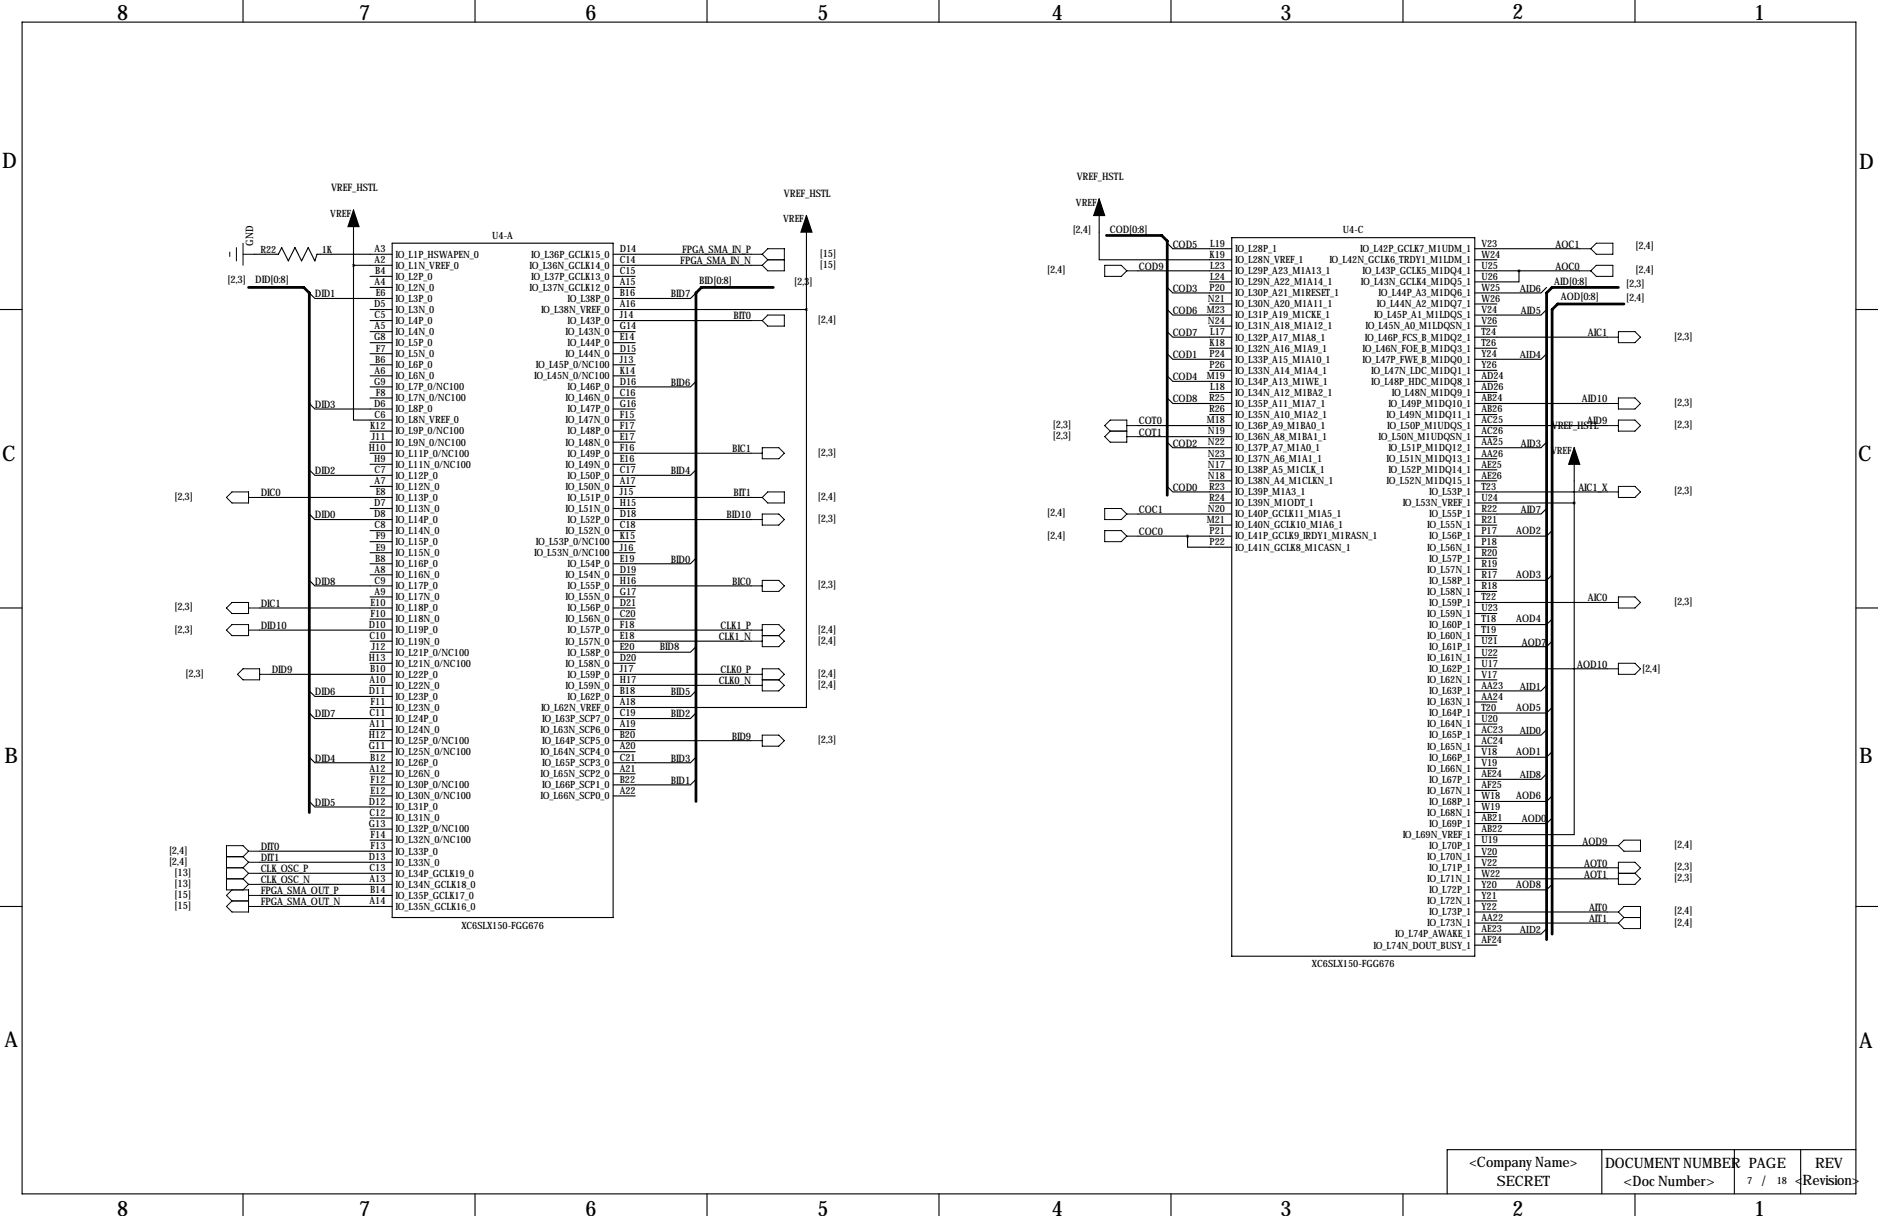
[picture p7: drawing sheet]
<svg xmlns="http://www.w3.org/2000/svg" width="432mm" height="279mm" viewBox="0 0 432 279" stroke-linecap="round" stroke-linejoin="round" font-family="sans-serif">
<defs><g id="words">
<g font-size="4.9">
<text x="26.9" y="4.6">8</text>
<text x="82.5" y="4.6">7</text>
<text x="134.6" y="4.6">6</text>
<text x="188" y="4.6">5</text>
<text x="241.8" y="4.6">4</text>
<text x="294.4" y="4.6">3</text>
<text x="347.7" y="4.3">2</text>
<text x="403.4" y="4.6">1</text>
<text x=".5" y="38.6">D</text>
<text x="427.5" y="38.9">D</text>
<text x=".5" y="105.9">C</text>
<text x="427.2" y="105.9">C</text>
<text x="1" y="175.3">B</text>
<text x="427.5" y="175.3">B</text>
<text x="1" y="240.5">A</text>
<text x="427.5" y="240.8">A</text>
<text x="26.9" y="279.3">8</text>
<text x="82.5" y="279.3">7</text>
<text x="134.6" y="279.3">6</text>
<text x="188" y="279.3">5</text>
<text x="241.8" y="279.3">4</text>
<text x="294.4" y="279.3">3</text>
<text x="347.7" y="279.3">2</text>
<text x="403.4" y="279.3">1</text>
</g>
<g font-size="3.3">
<text x="337.9" y="268.1">&lt;Company Name&gt;</text>
<text x="369.1" y="268.5">DOCUMENT NUMBER PAGE</text>
<text x="417.3" y="268.5">REV</text>
<text x="344.2" y="272.5">SECRET</text>
<text x="373.3" y="272.5">&lt;Doc Number&gt;</text>
<text x="405.1" y="272.5">/</text>
<text x="412.7" y="272.4">&lt;Revision&gt;</text>
</g>
<g font-size="2.4">
<text x="247.6" y="41.5">VREF_HSTL</text>
<text x="76.1" y="44">VREF_HSTL</text>
<text x="180.3" y="45.3">VREF_HSTL</text>
<text x="246.6" y="53.6">[2,4]</text>
<text x="255.2" y="53.6">COD[0:8]</text>
<text x="58.2" y="56.4" transform="rotate(-90 58.2 56.4)">GND</text>
<text x="156.8" y="58.2">FPGA_SMA_IN_P</text>
<text x="188.5" y="59">[15]</text>
<text x="269.6" y="56.9">COD5</text>
<text x="357.6" y="56.9">AOC1</text>
<text x="376" y="57.2">[2,4]</text>
<text x="52.3" y="65">[2,3]</text>
<text x="58.7" y="65">DID[0:8]</text>
<text x="156.4" y="60.7">FPGA_SMA_IN_N</text>
<text x="160.8" y="65.3">BID[0:8]</text>
<text x="182.6" y="65.5">[2,3]</text>
<text x="188.5" y="61.5">[15]</text>
<text x="240.8" y="62.8">[2,4]</text>
<text x="261.9" y="62">COD9</text>
<text x="357.4" y="65.5">AID[0:8]</text>
<text x="357.6" y="62">AOC0</text>
<text x="376" y="62.8">[2,4]</text>
<text x="72.4" y="68.3">DID1</text>
<text x="154.3" y="68.3">BID7</text>
<text x="269.6" y="67.1">COD3</text>
<text x="358.9" y="68.8">AOD[0:8]</text>
<text x="373.9" y="66">[2,3]</text>
<text x="373.9" y="69.1">[2,4]</text>
<text x="168.6" y="73.4">BIT0</text>
<text x="188.1" y="74.2">[2,4]</text>
<text x="269.6" y="72.1">COD6</text>
<text x="269.6" y="77.2">COD7</text>
<text x="349.7" y="72.1">AID5</text>
<text x="365.1" y="77.2">AIC1</text>
<text x="269.6" y="82.3">COD1</text>
<text x="384.9" y="78">[2,3]</text>
<text x="154.3" y="88.6">BID6</text>
<text x="269.6" y="87.4">COD4</text>
<text x="72.4" y="93.7">DID3</text>
<text x="269.6" y="92.5">COD8</text>
<text x="363.7" y="92.5">AID10</text>
<text x="384.9" y="93.3">[2,3]</text>
<text x="242.1" y="98.4">[2,3]</text>
<text x="242.1" y="100.9">[2,3]</text>
<text x="261.9" y="97.5">COT0</text>
<text x="261.9" y="100.1">COT1</text>
<text x="356.8" y="98.6">VREF_HSTL</text>
<text x="365" y="97.5">AID9</text>
<text x="384.9" y="98.4">[2,3]</text>
<text x="168.4" y="103.9">BIC1</text>
<text x="188.1" y="104.7">[2,3]</text>
<text x="269.6" y="102.6">COD2</text>
<text x="349.7" y="102.6">AID3</text>
<text x="72.4" y="109">DID2</text>
<text x="154.3" y="109">BID4</text>
<text x="269.6" y="112.8">COD0</text>
<text x="362.9" y="112.8">AIC1_X</text>
<text x="384.9" y="113.6">[2,3]</text>
<text x="40.1" y="114.9">[2,3]</text>
<text x="59.9" y="114">DIC0</text>
<text x="72.4" y="119.1">DID0</text>
<text x="167" y="119.1">BID10</text>
<text x="168.6" y="114">BIT1</text>
<text x="188.1" y="114.9">[2,4]</text>
<text x="188.1" y="119.9">[2,3]</text>
<text x="240.8" y="118.7">[2,4]</text>
<text x="261.9" y="117.9">COC1</text>
<text x="349.7" y="117.9">AID7</text>
<text x="240.8" y="123.8">[2,4]</text>
<text x="261.9" y="122.9">COC0</text>
<text x="348.6" y="122.7">AOD2</text>
<text x="154.3" y="129.3">BID0</text>
<text x="72.4" y="134.4">DID8</text>
<text x="168.4" y="134.4">BIC0</text>
<text x="188.1" y="135.2">[2,3]</text>
<text x="348.6" y="132.8">AOD3</text>
<text x="40.1" y="140.3">[2,3]</text>
<text x="59.9" y="139.4">DIC1</text>
<text x="348.6" y="143">AOD4</text>
<text x="365.1" y="138.2">AIC0</text>
<text x="384.9" y="139">[2,3]</text>
<text x="40.1" y="145.3">[2,3]</text>
<text x="59.9" y="144.5">DID10</text>
<text x="151.7" y="149.4">BID8</text>
<text x="165.2" y="147.1">CLK1_N</text>
<text x="165.7" y="144.5">CLK1_P</text>
<text x="188.1" y="147.9">[2,4]</text>
<text x="188.1" y="145.3">[2,4]</text>
<text x="349.9" y="148.3">AOD7</text>
<text x="42.7" y="155.5">[2,3]</text>
<text x="62.5" y="154.7">DID9</text>
<text x="165.7" y="154.7">CLK0_P</text>
<text x="188.1" y="155.5">[2,4]</text>
<text x="362.6" y="153.4">AOD10</text>
<text x="377.6" y="154.5">[2,4]</text>
<text x="72.4" y="159.8">DID6</text>
<text x="154.3" y="159.8">BID5</text>
<text x="165.2" y="157.2">CLK0_N</text>
<text x="188.1" y="158">[2,4]</text>
<text x="72.4" y="164.8">DID7</text>
<text x="154.3" y="164.8">BID2</text>
<text x="348.6" y="163.3">AOD5</text>
<text x="168.2" y="169.9">BID9</text>
<text x="188.1" y="170.7">[2,3]</text>
<text x="348.6" y="173.5">AOD1</text>
<text x="72.4" y="175">DID4</text>
<text x="154.3" y="175">BID3</text>
<text x="72.4" y="185.2">DID5</text>
<text x="154.3" y="180.1">BID1</text>
<text x="348.6" y="183.6">AOD6</text>
<text x="349.9" y="189">AOD0</text>
<text x="38.9" y="196.1">[2,4]</text>
<text x="59.9" y="197.9">DIT1</text>
<text x="59.9" y="195.3">DIT0</text>
<text x="363.9" y="194.1">AOD9</text>
<text x="384.9" y="194.9">[2,4]</text>
<text x="38.9" y="198.7">[2,4]</text>
<text x="40.1" y="201.2">[13]</text>
<text x="40.1" y="203.8">[13]</text>
<text x="59.9" y="200.4">CLK_OSC_P</text>
<text x="59.9" y="202.9">CLK_OSC_N</text>
<text x="348.6" y="204">AOD8</text>
<text x="364.3" y="199.1">AOT0</text>
<text x="364.3" y="201.7">AOT1</text>
<text x="384.9" y="200">[2,3]</text>
<text x="384.9" y="202.5">[2,3]</text>
<text x="40.1" y="208.8">[15]</text>
<text x="40.1" y="206.3">[15]</text>
<text x="59.9" y="208">FPGA_SMA_OUT_N</text>
<text x="59.9" y="205.5">FPGA_SMA_OUT_P</text>
<text x="365.4" y="209.3">AIT0</text>
<text x="365.4" y="211.8">AIT1</text>
<text x="384.9" y="210.1">[2,4]</text>
<text x="384.9" y="212.7">[2,4]</text>
</g>
<g font-size="2.3">
<text x="247.4" y="47.2">VREF</text>
<text x="75.9" y="49.8">VREF</text>
<text x="180.1" y="51.1">VREF</text>
<text x="308.8" y="53.6">U4-C</text>
<text x="59.9" y="58.2">R22</text>
<text x="74" y="58.2">1K</text>
<text x="86.1" y="57.9">A3</text>
<text x="90.9" y="59.2">IO_L1P_HSWAPEN_0</text>
<text x="113.2" y="54.9">U4-A</text>
<text x="122.2" y="59.2">IO_L36P_GCLK15_0</text>
<text x="142.5" y="57.9">D14</text>
<text x="278.1" y="59.2">K19</text>
<text x="278.3" y="56.6">L19</text>
<text x="284" y="57.9">IO_L28P_1</text>
<text x="312.8" y="57.9">IO_L42P_GCLK7_M1UDM_1</text>
<text x="340.6" y="56.6">V23</text>
<text x="340.6" y="59.2">W24</text>
<text x="86.1" y="60.5">A2</text>
<text x="86.1" y="65.5">A4</text>
<text x="86.3" y="63">B4</text>
<text x="90.9" y="61.7">IO_L1N_VREF_0</text>
<text x="90.9" y="64.3">IO_L2P_0</text>
<text x="121.8" y="61.7">IO_L36N_GCLK14_0</text>
<text x="122.2" y="64.3">IO_L37P_GCLK13_0</text>
<text x="142.5" y="60.5">C14</text>
<text x="142.5" y="63">C15</text>
<text x="142.5" y="65.5">A15</text>
<text x="278.3" y="61.7">L23</text>
<text x="278.3" y="64.3">L24</text>
<text x="284" y="60.5">IO_L28N_VREF_1</text>
<text x="284" y="63">IO_L29P_A23_M1A13_1</text>
<text x="284" y="65.5">IO_L29N_A22_M1A14_1</text>
<text x="305.7" y="60.5">IO_L42N_GCLK6_TRDY1_M1LDM_1</text>
<text x="312.9" y="65.5">IO_L43N_GCLK4_M1DQ5_1</text>
<text x="313.3" y="63">IO_L43P_GCLK5_M1DQ4_1</text>
<text x="340.6" y="61.7">U25</text>
<text x="340.6" y="64.3">U26</text>
<text x="86" y="70.6">D5</text>
<text x="86.4" y="68.1">E6</text>
<text x="90.9" y="66.8">IO_L2N_0</text>
<text x="90.9" y="69.3">IO_L3P_0</text>
<text x="90.9" y="71.9">IO_L3N_0</text>
<text x="121.8" y="66.8">IO_L37N_GCLK12_0</text>
<text x="124.4" y="71.9">IO_L38N_VREF_0</text>
<text x="130.5" y="69.3">IO_L38P_0</text>
<text x="142.5" y="68.1">B16</text>
<text x="142.5" y="70.6">A16</text>
<text x="277.5" y="71.9">M23</text>
<text x="277.7" y="69.3">N21</text>
<text x="278.1" y="66.8">P20</text>
<text x="284" y="68.1">IO_L30P_A21_M1RESET_1</text>
<text x="284" y="70.6">IO_L30N_A20_M1A11_1</text>
<text x="316.6" y="70.6">IO_L44N_A2_M1DQ7_1</text>
<text x="317" y="68.1">IO_L44P_A3_M1DQ6_1</text>
<text x="340.6" y="66.8">W25</text>
<text x="340.6" y="69.3">W26</text>
<text x="340.6" y="71.9">V24</text>
<text x="349.5" y="67.1">AID6</text>
<text x="86.1" y="73.2">C5</text>
<text x="86.1" y="75.7">A5</text>
<text x="90.9" y="74.4">IO_L4P_0</text>
<text x="90.9" y="77">IO_L4N_0</text>
<text x="130.1" y="77">IO_L43N_0</text>
<text x="130.5" y="74.4">IO_L43P_0</text>
<text x="142.5" y="73.2">J14</text>
<text x="142.5" y="75.7">G14</text>
<text x="277.7" y="74.4">N24</text>
<text x="278.3" y="77">L17</text>
<text x="284" y="73.2">IO_L31P_A19_M1CKE_1</text>
<text x="284" y="75.7">IO_L31N_A18_M1A12_1</text>
<text x="313.9" y="75.7">IO_L45N_A0_M1LDQSN_1</text>
<text x="315.9" y="73.2">IO_L45P_A1_M1LDQS_1</text>
<text x="340.6" y="74.4">V26</text>
<text x="340.6" y="77">T24</text>
<text x="86" y="78.2">G8</text>
<text x="86.3" y="83.3">B6</text>
<text x="86.4" y="80.8">F7</text>
<text x="90.9" y="79.5">IO_L5P_0</text>
<text x="90.9" y="82">IO_L5N_0</text>
<text x="130.1" y="82">IO_L44N_0</text>
<text x="130.5" y="79.5">IO_L44P_0</text>
<text x="142.5" y="78.2">E14</text>
<text x="142.5" y="80.8">D15</text>
<text x="142.5" y="83.3">J13</text>
<text x="278.1" y="79.5">K18</text>
<text x="278.1" y="82">P24</text>
<text x="284" y="78.2">IO_L32P_A17_M1A8_1</text>
<text x="284" y="80.8">IO_L32N_A16_M1A9_1</text>
<text x="284" y="83.3">IO_L33P_A15_M1A10_1</text>
<text x="313.3" y="80.8">IO_L46N_FOE_B_M1DQ3_1</text>
<text x="313.3" y="83.3">IO_L47P_FWE_B_M1DQ0_1</text>
<text x="313.8" y="78.2">IO_L46P_FCS_B_M1DQ2_1</text>
<text x="340.6" y="79.5">T26</text>
<text x="340.6" y="82">Y24</text>
<text x="349.5" y="82.3">AID4</text>
<text x="86" y="88.4">G9</text>
<text x="86.1" y="85.9">A6</text>
<text x="90.9" y="84.6">IO_L6P_0</text>
<text x="90.9" y="87.1">IO_L6N_0</text>
<text x="90.9" y="89.7">IO_L7P_0/NC100</text>
<text x="122.8" y="87.1">IO_L45N_0/NC100</text>
<text x="123.2" y="84.6">IO_L45P_0/NC100</text>
<text x="130.5" y="89.7">IO_L46P_0</text>
<text x="142.5" y="85.9">K14</text>
<text x="142.5" y="88.4">D16</text>
<text x="277.5" y="87.1">M19</text>
<text x="278.1" y="84.6">P26</text>
<text x="278.3" y="89.7">L18</text>
<text x="284" y="85.9">IO_L33N_A14_M1A4_1</text>
<text x="284" y="88.4">IO_L34P_A13_M1WE_1</text>
<text x="315.3" y="85.9">IO_L47N_LDC_M1DQ1_1</text>
<text x="315.3" y="88.4">IO_L48P_HDC_M1DQ8_1</text>
<text x="340.6" y="84.6">Y26</text>
<text x="340.6" y="87.1">AD24</text>
<text x="340.6" y="89.7">AD26</text>
<text x="86" y="93.5">D6</text>
<text x="86.4" y="90.9">F8</text>
<text x="90.9" y="92.2">IO_L7N_0/NC100</text>
<text x="90.9" y="94.7">IO_L8P_0</text>
<text x="130.1" y="92.2">IO_L46N_0</text>
<text x="130.5" y="94.7">IO_L47P_0</text>
<text x="142.5" y="90.9">C16</text>
<text x="142.5" y="93.5">G16</text>
<text x="278" y="92.2">R25</text>
<text x="278" y="94.7">R26</text>
<text x="284" y="90.9">IO_L34N_A12_M1BA2_1</text>
<text x="284" y="93.5">IO_L35P_A11_M1A7_1</text>
<text x="319.2" y="93.5">IO_L49P_M1DQ10_1</text>
<text x="320" y="90.9">IO_L48N_M1DQ9_1</text>
<text x="340.6" y="92.2">AB24</text>
<text x="340.6" y="94.7">AB26</text>
<text x="85.1" y="98.6">K12</text>
<text x="85.5" y="101.1">J11</text>
<text x="86.1" y="96">C6</text>
<text x="90.9" y="97.3">IO_L8N_VREF_0</text>
<text x="90.9" y="99.8">IO_L9P_0/NC100</text>
<text x="130.1" y="97.3">IO_L47N_0</text>
<text x="130.5" y="99.8">IO_L48P_0</text>
<text x="142.5" y="96">F15</text>
<text x="142.5" y="98.6">F17</text>
<text x="142.5" y="101.1">E17</text>
<text x="277.5" y="97.3">M18</text>
<text x="277.7" y="99.8">N19</text>
<text x="284" y="96">IO_L35N_A10_M1A2_1</text>
<text x="284" y="98.6">IO_L36P_A9_M1BA0_1</text>
<text x="284" y="101.1">IO_L36N_A8_M1BA1_1</text>
<text x="317" y="101.1">IO_L50N_M1UDQSN_1</text>
<text x="318.8" y="96">IO_L49N_M1DQ11_1</text>
<text x="319" y="98.6">IO_L50P_M1UDQS_1</text>
<text x="340.6" y="97.3">AC25</text>
<text x="340.6" y="99.8">AC26</text>
<text x="84.8" y="103.6">H10</text>
<text x="86" y="106.2">H9</text>
<text x="90.9" y="102.4">IO_L9N_0/NC100</text>
<text x="90.9" y="104.9">IO_L11P_0/NC100</text>
<text x="90.9" y="107.4">IO_L11N_0/NC100</text>
<text x="130.1" y="102.4">IO_L48N_0</text>
<text x="130.1" y="107.4">IO_L49N_0</text>
<text x="130.5" y="104.9">IO_L49P_0</text>
<text x="142.5" y="103.6">F16</text>
<text x="142.5" y="106.2">E16</text>
<text x="277.7" y="102.4">N22</text>
<text x="277.7" y="104.9">N23</text>
<text x="277.7" y="107.4">N17</text>
<text x="284" y="103.6">IO_L37P_A7_M1A0_1</text>
<text x="284" y="106.2">IO_L37N_A6_M1A1_1</text>
<text x="318.8" y="106.2">IO_L51N_M1DQ13_1</text>
<text x="319.2" y="103.6">IO_L51P_M1DQ12_1</text>
<text x="340.6" y="102.4">AA25</text>
<text x="340.6" y="104.9">AA26</text>
<text x="340.6" y="107.4">AE25</text>
<text x="356.6" y="104.4">VREF</text>
<text x="86.1" y="108.7">C7</text>
<text x="86.1" y="111.3">A7</text>
<text x="86.4" y="113.8">E8</text>
<text x="90.9" y="110">IO_L12P_0</text>
<text x="90.9" y="112.5">IO_L12N_0</text>
<text x="130.1" y="112.5">IO_L50N_0</text>
<text x="130.5" y="110">IO_L50P_0</text>
<text x="142.5" y="108.7">C17</text>
<text x="142.5" y="111.3">A17</text>
<text x="142.5" y="113.8">J15</text>
<text x="277.7" y="110">N18</text>
<text x="278" y="112.5">R23</text>
<text x="284" y="108.7">IO_L38P_A5_M1CLK_1</text>
<text x="284" y="111.3">IO_L38N_A4_M1CLKN_1</text>
<text x="284" y="113.8">IO_L39P_M1A3_1</text>
<text x="318.8" y="111.3">IO_L52N_M1DQ15_1</text>
<text x="319.2" y="108.7">IO_L52P_M1DQ14_1</text>
<text x="328.6" y="113.8">IO_L53P_1</text>
<text x="340.6" y="110">AE26</text>
<text x="340.6" y="112.5">T23</text>
<text x="86" y="116.3">D7</text>
<text x="86" y="118.9">D8</text>
<text x="90.9" y="115.1">IO_L13P_0</text>
<text x="90.9" y="117.6">IO_L13N_0</text>
<text x="130.1" y="117.6">IO_L51N_0</text>
<text x="130.5" y="115.1">IO_L51P_0</text>
<text x="142.5" y="116.3">H15</text>
<text x="142.5" y="118.9">D18</text>
<text x="277.7" y="117.6">N20</text>
<text x="278" y="115.1">R24</text>
<text x="284" y="116.3">IO_L39N_M1ODT_1</text>
<text x="284" y="118.9">IO_L40P_GCLK11_M1A5_1</text>
<text x="322.5" y="116.3">IO_L53N_VREF_1</text>
<text x="328.6" y="118.9">IO_L55P_1</text>
<text x="340.6" y="115.1">U24</text>
<text x="340.6" y="117.6">R22</text>
<text x="86.1" y="121.4">C8</text>
<text x="86.4" y="124">F9</text>
<text x="90.9" y="120.1">IO_L14P_0</text>
<text x="90.9" y="122.7">IO_L14N_0</text>
<text x="90.9" y="125.2">IO_L15P_0</text>
<text x="123.2" y="125.2">IO_L53P_0/NC100</text>
<text x="130.1" y="122.7">IO_L52N_0</text>
<text x="130.5" y="120.1">IO_L52P_0</text>
<text x="142.5" y="121.4">C18</text>
<text x="142.5" y="124">K15</text>
<text x="277.5" y="120.1">M21</text>
<text x="278.1" y="122.7">P21</text>
<text x="278.1" y="125.2">P22</text>
<text x="284" y="121.4">IO_L40N_GCLK10_M1A6_1</text>
<text x="284" y="124">IO_L41P_GCLK9_IRDY1_M1RASN_1</text>
<text x="328.2" y="121.4">IO_L55N_1</text>
<text x="328.6" y="124">IO_L56P_1</text>
<text x="340.6" y="120.1">R21</text>
<text x="340.6" y="122.7">P17</text>
<text x="340.6" y="125.2">P18</text>
<text x="86.1" y="131.6">A8</text>
<text x="86.3" y="129">B8</text>
<text x="86.4" y="126.5">E9</text>
<text x="90.9" y="127.8">IO_L15N_0</text>
<text x="90.9" y="130.3">IO_L16P_0</text>
<text x="122.8" y="127.8">IO_L53N_0/NC100</text>
<text x="130.5" y="130.3">IO_L54P_0</text>
<text x="142.5" y="126.5">J16</text>
<text x="142.5" y="129">E19</text>
<text x="142.5" y="131.6">D19</text>
<text x="284" y="126.5">IO_L41N_GCLK8_M1CASN_1</text>
<text x="328.2" y="126.5">IO_L56N_1</text>
<text x="328.2" y="131.6">IO_L57N_1</text>
<text x="328.6" y="129">IO_L57P_1</text>
<text x="340.6" y="127.8">R20</text>
<text x="340.6" y="130.3">R19</text>
<text x="86.1" y="134.1">C9</text>
<text x="86.1" y="136.7">A9</text>
<text x="90.9" y="132.8">IO_L16N_0</text>
<text x="90.9" y="135.4">IO_L17P_0</text>
<text x="90.9" y="137.9">IO_L17N_0</text>
<text x="130.1" y="132.8">IO_L54N_0</text>
<text x="130.1" y="137.9">IO_L55N_0</text>
<text x="130.5" y="135.4">IO_L55P_0</text>
<text x="142.5" y="134.1">H16</text>
<text x="142.5" y="136.7">G17</text>
<text x="328.2" y="136.7">IO_L58N_1</text>
<text x="328.6" y="134.1">IO_L58P_1</text>
<text x="340.6" y="132.8">R17</text>
<text x="340.6" y="135.4">R18</text>
<text x="340.6" y="137.9">T22</text>
<text x="85.2" y="139.2">E10</text>
<text x="85.2" y="141.7">F10</text>
<text x="90.9" y="140.5">IO_L18P_0</text>
<text x="90.9" y="143">IO_L18N_0</text>
<text x="130.1" y="143">IO_L56N_0</text>
<text x="130.5" y="140.5">IO_L56P_0</text>
<text x="142.5" y="139.2">D21</text>
<text x="142.5" y="141.7">C20</text>
<text x="328.2" y="141.7">IO_L59N_1</text>
<text x="328.6" y="139.2">IO_L59P_1</text>
<text x="340.6" y="140.5">U23</text>
<text x="340.6" y="143">T18</text>
<text x="84.8" y="144.3">D10</text>
<text x="85" y="146.8">C10</text>
<text x="85.5" y="149.4">J12</text>
<text x="90.9" y="145.5">IO_L19P_0</text>
<text x="90.9" y="148.1">IO_L19N_0</text>
<text x="130.1" y="148.1">IO_L57N_0</text>
<text x="130.5" y="145.5">IO_L57P_0</text>
<text x="142.5" y="144.3">F18</text>
<text x="142.5" y="146.8">E18</text>
<text x="142.5" y="149.4">E20</text>
<text x="328.2" y="146.8">IO_L60N_1</text>
<text x="328.6" y="144.3">IO_L60P_1</text>
<text x="328.6" y="149.4">IO_L61P_1</text>
<text x="340.6" y="145.5">T19</text>
<text x="340.6" y="148.1">U21</text>
<text x="84.8" y="151.9">H13</text>
<text x="85.1" y="154.4">B10</text>
<text x="90.9" y="150.6">IO_L21P_0/NC100</text>
<text x="90.9" y="153.2">IO_L21N_0/NC100</text>
<text x="90.9" y="155.7">IO_L22P_0</text>
<text x="130.1" y="153.2">IO_L58N_0</text>
<text x="130.5" y="150.6">IO_L58P_0</text>
<text x="130.5" y="155.7">IO_L59P_0</text>
<text x="142.5" y="151.9">D20</text>
<text x="142.5" y="154.4">J17</text>
<text x="328.2" y="151.9">IO_L61N_1</text>
<text x="328.6" y="154.4">IO_L62P_1</text>
<text x="340.6" y="150.6">U22</text>
<text x="340.6" y="153.2">U17</text>
<text x="340.6" y="155.7">V17</text>
<text x="84.8" y="159.5">D11</text>
<text x="85" y="157">A10</text>
<text x="90.9" y="158.2">IO_L22N_0</text>
<text x="90.9" y="160.8">IO_L23P_0</text>
<text x="130.1" y="158.2">IO_L59N_0</text>
<text x="130.5" y="160.8">IO_L62P_0</text>
<text x="142.5" y="157">H17</text>
<text x="142.5" y="159.5">B18</text>
<text x="328.2" y="157">IO_L62N_1</text>
<text x="328.6" y="159.5">IO_L63P_1</text>
<text x="340.6" y="158.2">AA23</text>
<text x="340.6" y="160.8">AA24</text>
<text x="349.5" y="158.5">AID1</text>
<text x="85" y="164.6">C11</text>
<text x="85" y="167.1">A11</text>
<text x="85.2" y="162.1">F11</text>
<text x="90.9" y="163.3">IO_L23N_0</text>
<text x="90.9" y="165.9">IO_L24P_0</text>
<text x="124.4" y="163.3">IO_L62N_VREF_0</text>
<text x="124.7" y="165.9">IO_L63P_SCP7_0</text>
<text x="142.5" y="162.1">A18</text>
<text x="142.5" y="164.6">C19</text>
<text x="142.5" y="167.1">A19</text>
<text x="328.2" y="162.1">IO_L63N_1</text>
<text x="328.2" y="167.1">IO_L64N_1</text>
<text x="328.6" y="164.6">IO_L64P_1</text>
<text x="340.6" y="163.3">T20</text>
<text x="340.6" y="165.9">U20</text>
<text x="84.8" y="169.7">H12</text>
<text x="84.8" y="172.2">G11</text>
<text x="90.9" y="168.4">IO_L24N_0</text>
<text x="90.9" y="170.9">IO_L25P_0/NC100</text>
<text x="90.9" y="173.5">IO_L25N_0/NC100</text>
<text x="124.3" y="168.4">IO_L63N_SCP6_0</text>
<text x="124.3" y="173.5">IO_L64N_SCP4_0</text>
<text x="124.7" y="170.9">IO_L64P_SCP5_0</text>
<text x="142.5" y="169.7">B20</text>
<text x="142.5" y="172.2">A20</text>
<text x="328.2" y="172.2">IO_L65N_1</text>
<text x="328.6" y="169.7">IO_L65P_1</text>
<text x="340.6" y="168.4">AC23</text>
<text x="340.6" y="170.9">AC24</text>
<text x="340.6" y="173.5">V18</text>
<text x="349.5" y="168.7">AID0</text>
<text x="85" y="177.3">A12</text>
<text x="85.1" y="174.8">B12</text>
<text x="85.2" y="179.8">F12</text>
<text x="90.9" y="176">IO_L26P_0</text>
<text x="90.9" y="178.6">IO_L26N_0</text>
<text x="124.3" y="178.6">IO_L65N_SCP2_0</text>
<text x="124.7" y="176">IO_L65P_SCP3_0</text>
<text x="142.5" y="174.8">C21</text>
<text x="142.5" y="177.3">A21</text>
<text x="142.5" y="179.8">B22</text>
<text x="328.2" y="177.3">IO_L66N_1</text>
<text x="328.6" y="174.8">IO_L66P_1</text>
<text x="328.6" y="179.8">IO_L67P_1</text>
<text x="340.6" y="176">V19</text>
<text x="340.6" y="178.6">AE24</text>
<text x="349.5" y="178.8">AID8</text>
<text x="84.8" y="184.9">D12</text>
<text x="85.2" y="182.4">E12</text>
<text x="90.9" y="181.1">IO_L30P_0/NC100</text>
<text x="90.9" y="183.6">IO_L30N_0/NC100</text>
<text x="124.3" y="183.6">IO_L66N_SCP0_0</text>
<text x="124.7" y="181.1">IO_L66P_SCP1_0</text>
<text x="142.5" y="182.4">A22</text>
<text x="328.2" y="182.4">IO_L67N_1</text>
<text x="328.6" y="184.9">IO_L68P_1</text>
<text x="340.6" y="181.1">AF25</text>
<text x="340.6" y="183.6">W18</text>
<text x="84.8" y="190">G13</text>
<text x="85" y="187.5">C12</text>
<text x="90.9" y="186.2">IO_L31P_0</text>
<text x="90.9" y="188.7">IO_L31N_0</text>
<text x="90.9" y="191.3">IO_L32P_0/NC100</text>
<text x="328.2" y="187.5">IO_L68N_1</text>
<text x="328.6" y="190">IO_L69P_1</text>
<text x="340.6" y="186.2">W19</text>
<text x="340.6" y="188.7">AB21</text>
<text x="340.6" y="191.3">AB22</text>
<text x="84.8" y="197.6">D13</text>
<text x="85.2" y="192.5">F14</text>
<text x="85.2" y="195.1">F13</text>
<text x="90.9" y="193.8">IO_L32N_0/NC100</text>
<text x="90.9" y="196.3">IO_L33P_0</text>
<text x="322.5" y="192.5">IO_L69N_VREF_1</text>
<text x="328.2" y="197.6">IO_L70N_1</text>
<text x="328.6" y="195.1">IO_L70P_1</text>
<text x="340.6" y="193.8">U19</text>
<text x="340.6" y="196.3">V20</text>
<text x="85" y="200.2">C13</text>
<text x="85" y="202.7">A13</text>
<text x="90.9" y="198.9">IO_L33N_0</text>
<text x="90.9" y="201.4">IO_L34P_GCLK19_0</text>
<text x="90.9" y="204">IO_L34N_GCLK18_0</text>
<text x="328.2" y="202.7">IO_L71N_1</text>
<text x="328.6" y="200.2">IO_L71P_1</text>
<text x="340.6" y="198.9">V22</text>
<text x="340.6" y="201.4">W22</text>
<text x="340.6" y="204">Y20</text>
<text x="85" y="207.8">A14</text>
<text x="85.1" y="205.2">B14</text>
<text x="90.9" y="206.5">IO_L35P_GCLK17_0</text>
<text x="90.9" y="209">IO_L35N_GCLK16_0</text>
<text x="328.2" y="207.8">IO_L72N_1</text>
<text x="328.6" y="205.2">IO_L72P_1</text>
<text x="340.6" y="206.5">Y21</text>
<text x="340.6" y="209">Y22</text>
<text x="106.1" y="213.4">XC6SLX150-FGG676</text>
<text x="320.8" y="215.4">IO_L74P_AWAKE_1</text>
<text x="328.2" y="212.9">IO_L73N_1</text>
<text x="328.6" y="210.3">IO_L73P_1</text>
<text x="340.6" y="211.6">AA22</text>
<text x="340.6" y="214.1">AE23</text>
<text x="349.5" y="214.4">AID2</text>
<text x="315.8" y="217.9">IO_L74N_DOUT_BUSY_1</text>
<text x="340.6" y="216.7">AF24</text>
<text x="301.7" y="222.3">XC6SLX150-FGG676</text>
<text x="401.7" y="272">7</text>
<text x="408.5" y="272">18</text>
</g>
</g></defs>
<g fill="none" stroke="#000" stroke-width=".25">
<path d="M5.1 5.1h421.6v269.2h-421.6zM55.9 0v5.1M109.2 0v5.1M162.6 0v5.1M215.9 0v5.1M269.2 0v5.1M322.6 0v5.1M375.9 0v5.1M58.4 58.4h5.6l.8-1.5 1.5 3 1.5-3 1.5 3 1.6-3 1.5 3 .5-1.5h17.3M81.3 48.3v12.7M90.2 55.9h50.8v154.9h-50.8zM141 58.4h31.7"/>
<path d="M185.4 49.5v21.6M252.7 45.7v14h30.5M268.4 55.9l1.2 1.3h13.6M283.2 54.6h55.9v165.1h-55.9zM339.1 57.2h24.1M339.1 59.7h5.1M0 71.1h5.1M71.1 67.3l1.3 1.3h17.8M81.3 61v35.5h8.9M81.3 61h8.9M85.1 71.1h5.1M85.1 63.5h5.1"/>
<path d="M85.1 66h5.1M85.1 73.7h5.1M85.1 76.2h5.1M85.1 78.7h5.1M141 71.1h44.4M141 61h31.7M141 63.5h5M141 66h5M141 73.7h31.7M141 76.2h5M141 78.7h5M160 67.3l-1.3 1.3h-17.7"/>
<path d="M185.4 71.1v91.5h-44.4M261.6 62.2h21.6M268.4 71.1l1.2 1.3h13.6M268.4 66l1.2 1.3h13.6M268.4 76.2l1.2 1.3h13.6M278.1 64.8h5.1M278.1 69.8h5.1M278.1 74.9h5.1M339.1 62.2h24.1M339.1 69.8h5.1M339.1 74.9h5.1M339.1 77.5h30.5"/>
<path d="M349.2 62.2v2.6h-10.1M355.6 66l-1.3 1.3h-15.2M355.6 71.1l-1.3 1.3h-15.2M426.7 71.1h5.1M71.1 92.7l1.3 1.3h17.8M85.1 81.3h5.1M85.1 83.8h5.1M85.1 86.4h5.1M85.1 88.9h5.1M85.1 91.4h5.1M85.1 99.1h5.1M141 81.3h5"/>
<path d="M141 83.8h5M141 86.4h5M141 91.4h5M141 94h5M141 96.5h5M141 99.1h5M160 87.6l-1.3 1.3h-17.7M261.6 97.8h21.6M268.4 91.4l1.2 1.3h13.6M268.4 81.3l1.2 1.2h13.6M268.4 86.4l1.2 1.2h13.6M278.1 80h5.1"/>
<path d="M278.1 85.1h5.1M278.1 90.2h5.1M278.1 95.2h5.1M339.1 80h5.1M339.1 85.1h5.1M339.1 87.6h5.1M339.1 90.2h5.1M339.1 92.7h30.5M339.1 95.2h5.1M339.1 97.8h30.5M355.6 81.3l-1.3 1.2h-15.2M59.7 114.3h30.5"/>
<path d="M71.1 107.9l1.3 1.3h17.8M71.1 118.1l1.3 1.3h17.8M85.1 101.6h5.1M85.1 104.1h5.1M85.1 106.7h5.1M85.1 111.8h5.1M85.1 116.8h5.1M141 101.6h5M141 104.1h31.7M141 106.7h5M141 111.8h5M141 114.3h31.7"/>
<path d="M141 116.8h5M141 119.4h31.7M160 107.9l-1.3 1.3h-17.7M261.6 100.3h21.6M261.6 118.1h21.6M268.4 111.8l1.2 1.2h13.6M268.4 101.6l1.2 1.3h13.6M278.1 105.4h5.1M278.1 107.9h5.1M278.1 110.5h5.1M278.1 115.6h5.1M339.1 100.3h5.1"/>
<path d="M339.1 105.4h5.1M339.1 107.9h5.1M339.1 110.5h5.1M339.1 113h30.5M339.1 115.6h22.8M355.6 101.6l-1.3 1.3h-15.2M355.6 116.8l-1.3 1.3h-15.2M361.9 115.6v76.2h-22.8M361.9 102.9v12.7M0 139.7h5.1M59.7 139.7h30.5M71.1 133.3l1.3 1.3h17.8"/>
<path d="M85.1 121.9h5.1M85.1 124.5h5.1M85.1 127h5.1M85.1 129.5h5.1M85.1 132.1h5.1M85.1 137.2h5.1M141 139.7h5M141 121.9h5M141 124.5h5M141 127h5M141 132.1h5M141 134.6h31.7"/>
<path d="M141 137.2h5M160 128.3l-1.3 1.2h-17.7M261.6 123.2h21.6M273 123.2v2.5h10.2M278.1 120.7h5.1M339.1 120.7h5.1M339.1 125.7h5.1M339.1 128.3h5.1M339.1 130.8h5.1M339.1 135.9h5.1M339.1 138.4h30.5M356.9 132.1l-1.3 1.2h-16.5"/>
<path d="M356.9 121.9l-1.3 1.3h-16.5M426.7 139.7h5.1M59.7 144.8h30.5M62.2 154.9h28M71.1 158.8l1.3 1.2h17.8M85.1 142.2h5.1M85.1 147.3h5.1M85.1 149.9h5.1M85.1 152.4h5.1M85.1 157.5h5.1M141 142.2h5M141 144.8h31.7"/>
<path d="M141 147.3h31.7M141 152.4h5M141 154.9h31.7M141 157.5h31.7M160 158.8l-1.3 1.2h-17.7M160 148.6l-1.3 1.3h-17.7M339.1 141h5.1M339.1 146h5.1M339.1 151.1h5.1M339.1 153.7h30.5M339.1 156.2h5.1M355.6 157.5l-1.3 1.3h-15.2"/>
<path d="M356.9 142.2l-1.3 1.3h-16.5M356.9 147.3l-1.3 1.3h-16.5M71.1 163.8l1.3 1.3h17.8M71.1 174l1.3 1.3h17.8M85.1 162.6h5.1M85.1 167.6h5.1M85.1 170.2h5.1M85.1 172.7h5.1M85.1 177.8h5.1M141 167.6h5M141 170.2h31.7M141 172.7h5"/>
<path d="M141 177.8h5M160 179.1l-1.3 1.2h-17.7M160 174l-1.3 1.3h-17.7M160 163.8l-1.3 1.3h-17.7M339.1 161.3h5.1M339.1 166.4h5.1M339.1 171.4h5.1M339.1 176.5h5.1M355.6 167.6l-1.3 1.3h-15.2M355.6 177.8l-1.3 1.3h-15.2M356.9 172.7l-1.3 1.3h-16.5M356.9 162.6l-1.3 1.2h-16.5"/>
<path d="M59.7 195.6h30.5M59.7 198.1h30.5M71.1 184.1l1.3 1.3h17.8M85.1 180.3h5.1M85.1 182.9h5.1M85.1 188h5.1M85.1 190.5h5.1M85.1 193h5.1M141 182.9h5M339.1 181.6h5.1M339.1 186.7h5.1M339.1 194.3h30.5"/>
<path d="M339.1 196.8h5.1M339.1 199.4h30.5M356.9 182.9l-1.3 1.2h-16.5M356.9 188l-1.3 1.2h-16.5M0 208.3h5.1M59.7 208.3h30.5M59.7 200.7h30.5M59.7 203.2h30.5M59.7 205.7h30.5M339.1 201.9h30.5M339.1 207h5.1M339.1 209.5h30.5"/>
<path d="M339.1 212.1h30.5M339.1 217.2h5.1M355.6 213.4l-1.3 1.2h-15.2M356.9 203.2l-1.3 1.3h-16.5M426.7 208.3h5.1M55.9 274.3v5.1M109.2 274.3v5.1M162.6 274.3v5.1M215.9 274.3v5.1M269.2 274.3v5.1M322.6 274.3v5.1M368.3 264.2v10.1"/>
<path d="M375.9 274.3v5.1M398.8 264.2v10.1M414 264.2v10.1M426.7 264.2h-94v10.1"/>
</g>
<g fill="none" stroke="#000" stroke-width=".23">
<path d="M52.8 57.9v1M54.4 56.9v3M55.9 58.4h2.5M55.9 55.9v5.1M172.7 58.4h2.6M175.3 58.4l1.2-1.2h3.8v5h-3.8l-1.2-1.2M175.3 58.4l1.2 1.3M176.5 59.7h3.8M176.5 59.7l-1.2 1.3M363.2 57.2h2.6M367 55.9h3.8v2.5h-3.8l-1.2-1.2zM172.7 73.7h2.6"/>
<path d="M172.7 61h2.6M175.3 73.7l1.2-1.3h3.8v2.5h-3.8zM254 61h3.8l1.3 1.2-1.3 1.3h-3.8zM259.1 62.2h2.5M363.2 62.2h2.6M367 61h3.8v2.5h-3.8l-1.2-1.3zM369.6 77.5h2.5M372.1 76.2h3.8l1.3 1.3-1.3 1.2h-3.8zM255.3 96.5h3.8v5.1h-3.8l-1.3-1.3 1.3-1.2-1.3-1.3zM255.3 99.1h3.8M259.1 97.8h2.5M369.6 97.8h2.5"/>
<path d="M369.6 92.7h2.5M372.1 96.5h3.8l1.3 1.3-1.3 1.3h-3.8zM372.1 91.4h3.8l1.3 1.3-1.3 1.3h-3.8zM53.3 113h3.8v2.6h-3.8l-1.2-1.3zM57.1 114.3h2.6M172.7 114.3h2.6M172.7 104.1h2.6M172.7 119.4h2.6M175.3 102.9h3.8l1.2 1.2-1.2 1.3h-3.8zM175.3 118.1h3.8l1.2 1.3-1.2 1.3h-3.8zM175.3 114.3l1.2-1.3h3.8v2.6h-3.8zM254 116.8h3.8l1.3 1.3-1.3 1.3h-3.8z"/>
<path d="M259.1 100.3h2.5M259.1 118.1h2.5M369.6 113h2.5M372.1 111.8h3.8l1.3 1.2-1.3 1.3h-3.8zM53.3 138.4h3.8v2.6h-3.8l-1.2-1.3zM57.1 139.7h2.6M172.7 134.6h2.6M175.3 133.3h3.8l1.2 1.3-1.2 1.3h-3.8zM254 121.9h3.8l1.3 1.3-1.3 1.3h-3.8zM259.1 123.2h2.5M369.6 138.4h2.5M372.1 137.2h3.8l1.3 1.2-1.3 1.3h-3.8z"/>
<path d="M53.3 143.5h3.8v2.5h-3.8l-1.2-1.2zM55.9 153.7h3.8v2.5h-3.8l-1.3-1.3zM57.1 144.8h2.6M59.7 154.9h2.5M172.7 147.3h2.6M172.7 144.8h2.6M172.7 154.9h2.6M172.7 157.5h2.6M175.3 143.5h3.8l1.2 1.3-1.2 1.2 1.2 1.3-1.2 1.3h-3.8zM175.3 153.7h3.8l1.2 1.2-1.2 1.3 1.2 1.3-1.2 1.3h-3.8zM175.3 146h3.8M175.3 156.2h3.8"/>
<path d="M369.6 153.7h2.5M372.1 152.4h3.8l1.3 1.3-1.3 1.2h-3.8zM172.7 170.2h2.6M175.3 168.9h3.8l1.2 1.3-1.2 1.2h-3.8zM52.1 199.4h3.8M52.1 196.8h3.8M55.9 199.4l1.2 1.3M55.9 196.8l1.2 1.3M57.1 195.6l-1.2-1.3h-3.8v10.2h5v5h-3.8l-1.2-1.2 1.2-1.3M57.1 198.1h2.6M57.1 198.1l-1.2 1.3M57.1 195.6h2.6"/>
<path d="M57.1 195.6l-1.2 1.2M369.6 199.4h2.5M369.6 194.3h2.5M372.1 198.1h3.8l1.3 1.3-1.3 1.3 1.3 1.2-1.3 1.3h-3.8zM373.4 193h3.8v2.6h-3.8l-1.3-1.3zM52.1 201.9h3.8M53.3 207h3.8M53.3 204.5l-1.2 1.2 1.2 1.3M55.9 201.9l1.2 1.3M57.1 208.3h2.6M57.1 203.2l-1.2 1.3M57.1 205.7h2.6"/>
<path d="M57.1 200.7l-1.2 1.2M57.1 200.7h2.6M57.1 203.2h2.6M369.6 209.5h2.5M369.6 201.9h2.5M369.6 212.1h2.5M372.1 209.5l1.3-1.2h3.8v5.1h-3.8l-1.3-1.3M372.1 200.7h3.8M372.1 209.5l1.3 1.3M373.4 210.8h3.8M373.4 210.8l-1.3 1.3"/>
</g>
<path d="M81.3 48.3l1.2 3.8h-2.5zM185.4 49.5l1.3 3.8h-2.6zM252.7 45.7l1.3 3.8h-2.5zM361.9 102.9l1.3 3.8h-2.5z" fill="#000" stroke="#000" stroke-width=".25"/>
<path d="M273 123.2a.05 .05 0 0 0 .1 0 .05 .05 0 0 0-.1 0zM349.2 62.2a.05 .05 0 0 0 .1 0 .05 .05 0 0 0-.1 0zM361.9 115.6a.05 .05 0 0 0 .1 0 .05 .05 0 0 0-.1 0z" fill="#000" stroke="#000" stroke-width=".63"/>
<path d="M254.4 54.1h12.7l1.3 1.3v58.4M57.1 66h12.7l1.3 1.3v119.4M177.8 66h-16.5l-1.3 1.3v116.8M372.1 66h-15.2l-1.3 1.3v148.6M373.4 69.8h-15.3l-1.2 1.3v143.5" fill="none" stroke="#000" stroke-width=".63"/>
<use href="#words"/>
</svg>
